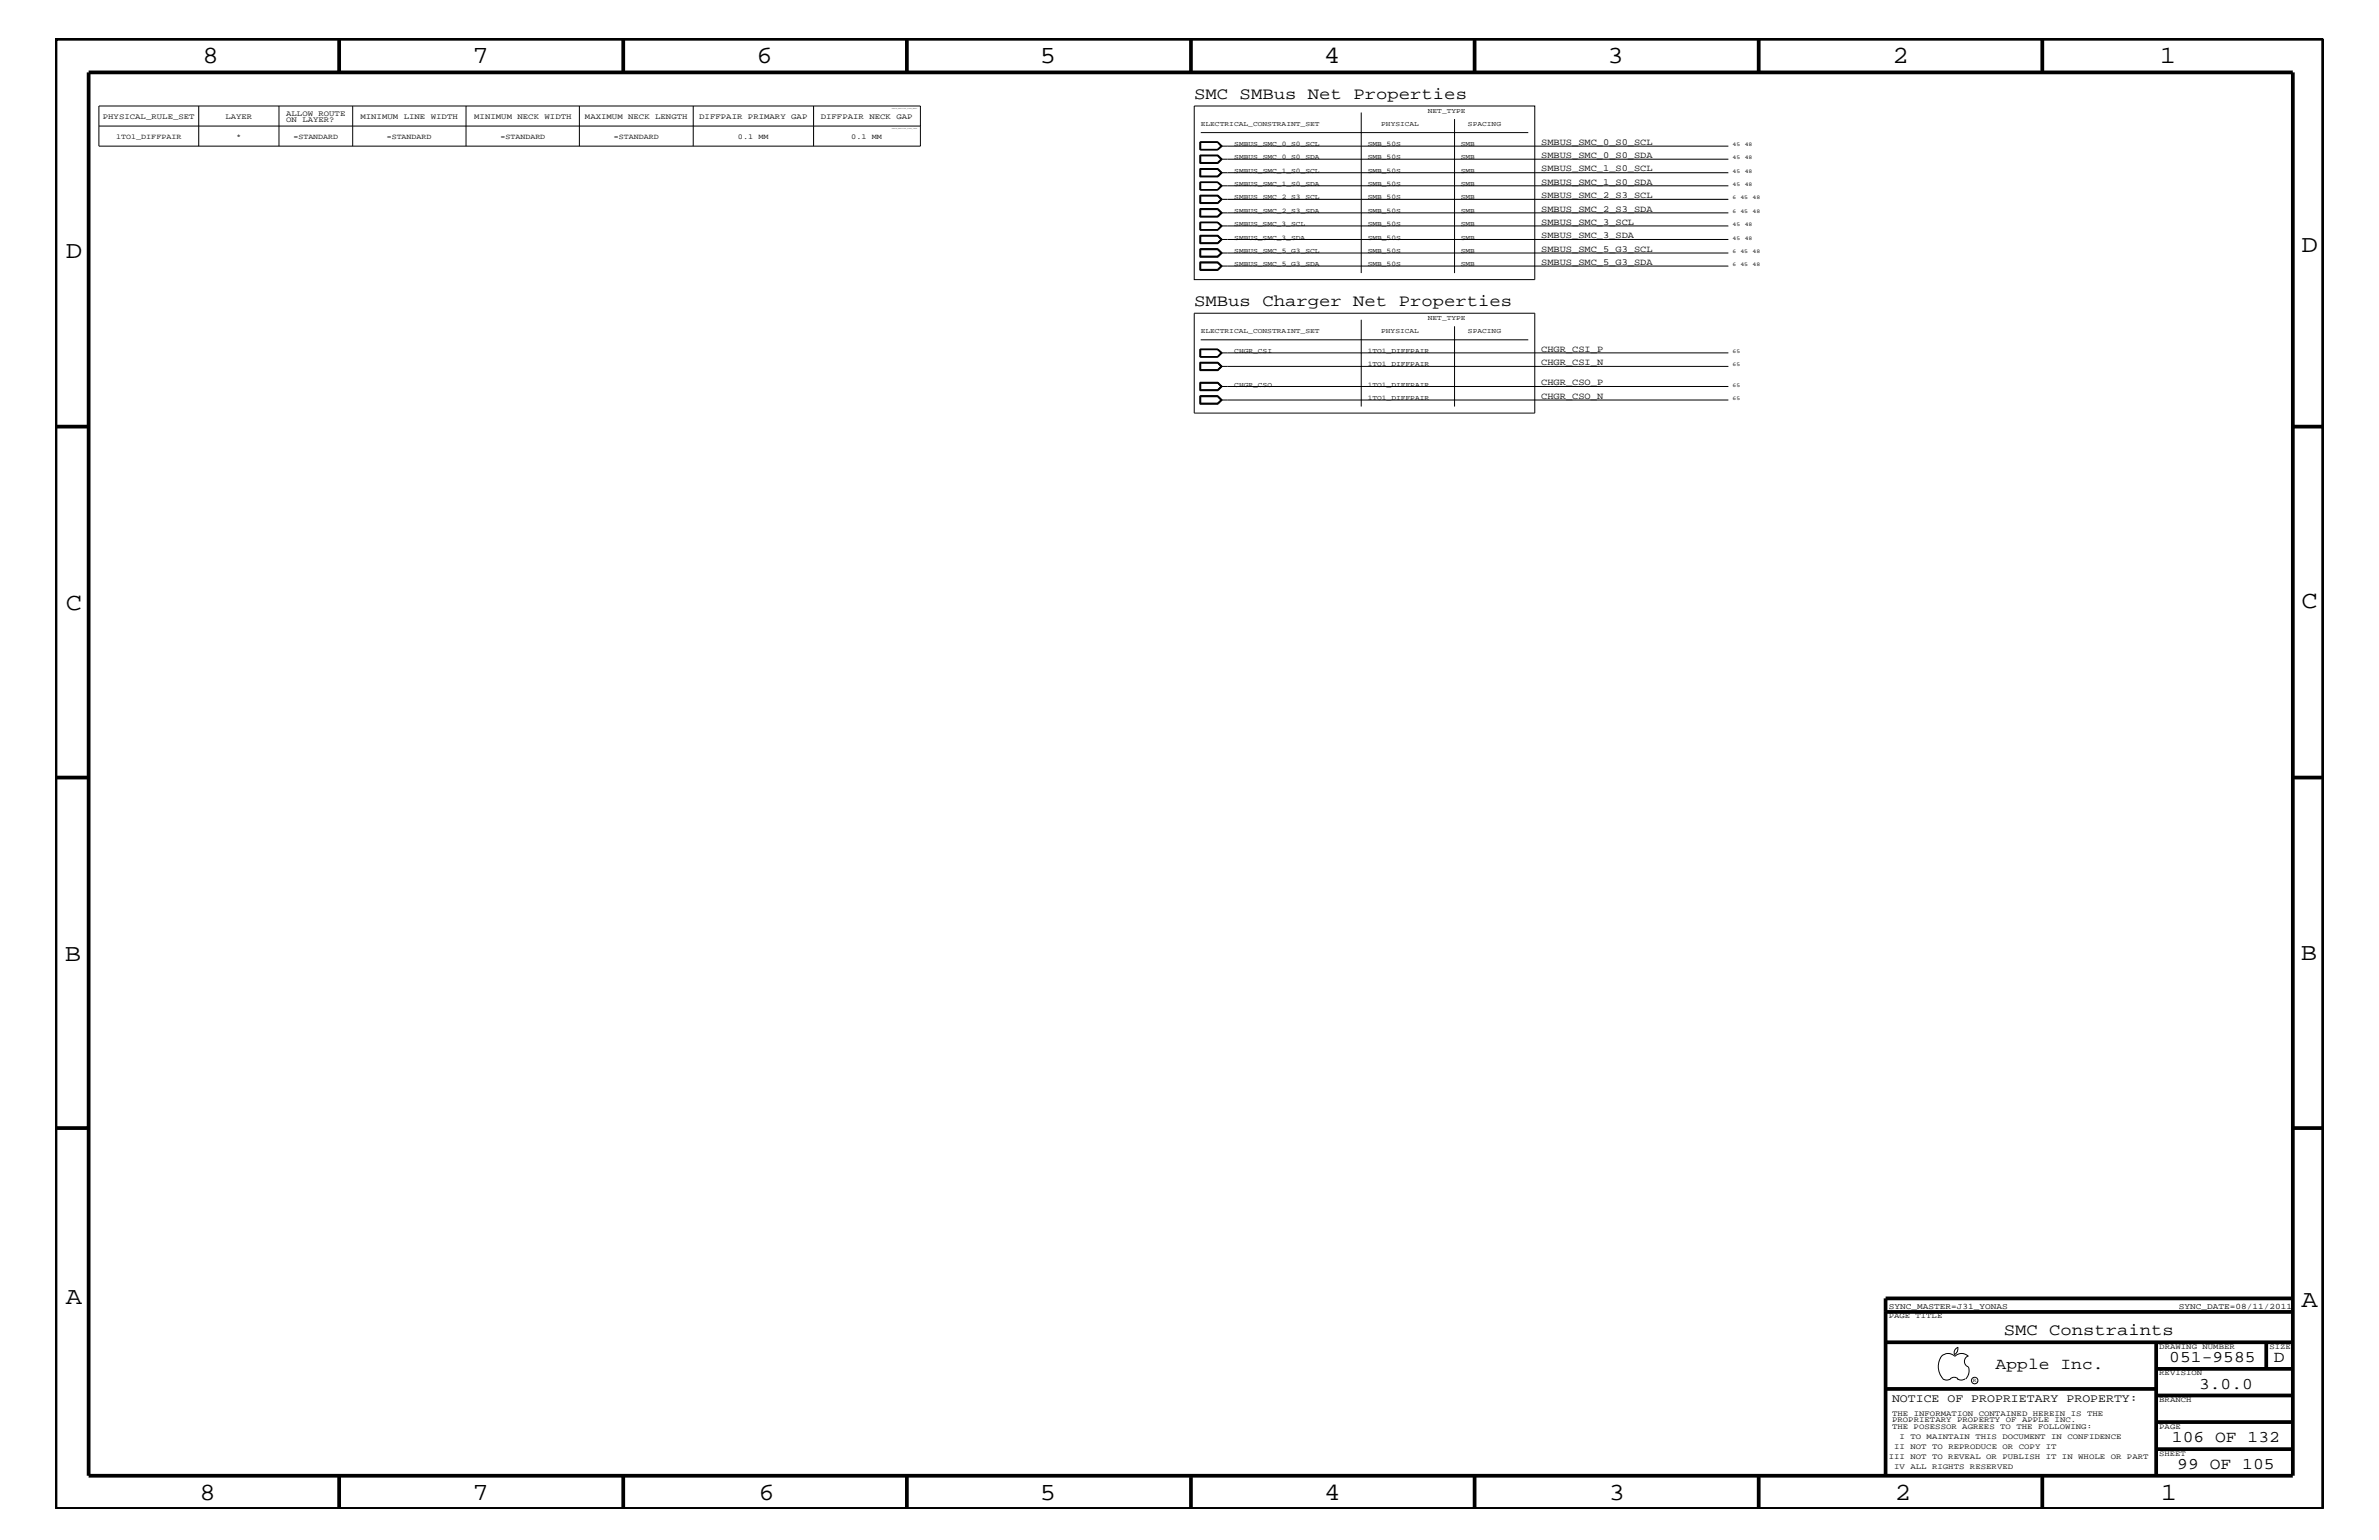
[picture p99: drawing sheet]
<svg xmlns="http://www.w3.org/2000/svg" width="432mm" height="279mm" viewBox="0 0 432 279" stroke-linecap="round" stroke-linejoin="round" font-family="sans-serif">
<defs><g id="words">
<g font-size="4.5">
<text x="36.7" y="11.5">8</text>
<text x="85.8" y="11.5">7</text>
<text x="137.3" y="11.5">6</text>
<text x="188.7" y="11.5">5</text>
<text x="240.3" y="11.5">4</text>
<text x="291.8" y="11.5">3</text>
<text x="343.5" y="11.5">2</text>
<text x="392" y="11.5">1</text>
<text x="11.9" y="46.8">D</text>
<text x="417.7" y="45.7">D</text>
<text x="11.9" y="110.6">C</text>
<text x="417.8" y="110.3">C</text>
<text x="11.8" y="174.3">B</text>
<text x="417.6" y="174.2">B</text>
<text x="11.9" y="236.7">A</text>
<text x="417.8" y="237.1">A</text>
<text x="36.2" y="272.1">8</text>
<text x="85.8" y="272.1">7</text>
<text x="137.7" y="272.1">6</text>
<text x="188.7" y="272.1">5</text>
<text x="240.4" y="272.1">4</text>
<text x="292" y="272.1">3</text>
<text x="343.9" y="272.1">2</text>
<text x="392.2" y="272.1">1</text>
</g>
<g font-size="3">
<text x="216.7" y="18">SMC SMBus Net Properties</text>
<text x="216.7" y="55.6">SMBus Charger Net Properties</text>
<text x="363.7" y="242.3">SMC Constraints</text>
<text x="362.2" y="248.4">Apple Inc.</text>
<text x="393.7" y="247.1">051-9585</text>
<text x="399.2" y="252">3.0.0</text>
<text x="412.7" y="247.1">D</text>
<text x="394.2" y="261.6">106 OF 132</text>
<text x="395.2" y="266.6">99 OF 105</text>
</g>
<text font-size="2.1" x="343.4" y="254.4">NOTICE OF PROPRIETARY PROPERTY:</text>
<g font-size="1.7">
<text x="279.7" y="28.6">SMBUS_SMC_0_S0_SDA</text>
<text x="279.7" y="26.3">SMBUS_SMC_0_S0_SCL</text>
<text x="279.7" y="31.1">SMBUS_SMC_1_S0_SCL</text>
<text x="279.7" y="33.6">SMBUS_SMC_1_S0_SDA</text>
<text x="279.7" y="35.9">SMBUS_SMC_2_S3_SCL</text>
<text x="279.7" y="40.8">SMBUS_SMC_3_SCL</text>
<text x="279.7" y="38.4">SMBUS_SMC_2_S3_SDA</text>
<text x="279.7" y="43.2">SMBUS_SMC_3_SDA</text>
<text x="279.7" y="45.7">SMBUS_SMC_5_G3_SCL</text>
<text x="279.7" y="48">SMBUS_SMC_5_G3_SDA</text>
<text x="279.7" y="63.9">CHGR_CSI_P</text>
<text x="279.7" y="69.9">CHGR_CSO_P</text>
<text x="279.7" y="66.2">CHGR_CSI_N</text>
<text x="279.7" y="72.3">CHGR_CSO_N</text>
</g>
<g font-size="1.5">
<text x="342.8" y="237.4">SYNC_MASTER=J31_YONAS</text>
<text x="395.5" y="237.4">SYNC_DATE=08/11/2011</text>
</g>
<g font-size="1.4">
<text x="18.7" y="21.6">PHYSICAL_RULE_SET</text>
<text x="40.9" y="21.6">LAYER</text>
<text x="51.9" y="21">ALLOW ROUTE</text>
<text x="51.9" y="22.2">ON LAYER?</text>
<text x="65.4" y="21.6">MINIMUM LINE WIDTH</text>
<text x="86.1" y="21.6">MINIMUM NECK WIDTH</text>
<text x="106.2" y="21.6">MAXIMUM NECK LENGTH</text>
<text x="126.9" y="21.6">DIFFPAIR PRIMARY GAP</text>
<text x="149" y="21.6">DIFFPAIR NECK GAP</text>
<text x="21.1" y="25.3">1TO1_DIFFPAIR</text>
<text x="42.9" y="25.3">*</text>
<text x="53.3" y="25.3">=STANDARD</text>
<text x="70.2" y="25.3">=STANDARD</text>
<text x="90.8" y="25.3">=STANDARD</text>
<text x="111.4" y="25.3">=STANDARD</text>
<text x="133.9" y="25.3">0.1 MM</text>
<text x="154.5" y="25.3">0.1 MM</text>
<text x="342.8" y="239.2">PAGE TITLE</text>
<text x="391.9" y="244.7">DRAWING NUMBER</text>
<text x="411.9" y="244.7">SIZE</text>
<text x="391.9" y="249.5">REVISION</text>
<text x="343.4" y="256.8">THE INFORMATION CONTAINED HEREIN IS THE</text>
<text x="391.9" y="254.4">BRANCH</text>
<text x="343.4" y="259.3">THE POSESSOR AGREES TO THE FOLLOWING:</text>
<text x="343.4" y="258">PROPRIETARY PROPERTY OF APPLE INC.</text>
<text x="343.8" y="262.9">II NOT TO REPRODUCE OR COPY IT</text>
<text x="344.8" y="261.1">I TO MAINTAIN THIS DOCUMENT IN CONFIDENCE</text>
<text x="391.9" y="259.3">PAGE</text>
<text x="342.8" y="264.7">III NOT TO REVEAL OR PUBLISH IT IN WHOLE OR PART</text>
<text x="343.8" y="266.6">IV ALL RIGHTS RESERVED</text>
<text x="391.9" y="264.1">SHEET</text>
</g>
<g font-size="1.3">
<text x="217.9" y="22.9">ELECTRICAL_CONSTRAINT_SET</text>
<text x="250.7" y="22.9">PHYSICAL</text>
<text x="259.2" y="20.4">NET_TYPE</text>
<text x="266.4" y="22.9">SPACING</text>
<text x="224" y="28.9">SMBUS_SMC_0_S0_SDA</text>
<text x="224" y="26.5">SMBUS_SMC_0_S0_SCL</text>
<text x="248.2" y="28.9">SMB_50S</text>
<text x="248.2" y="26.5">SMB_50S</text>
<text x="265.2" y="28.9">SMB</text>
<text x="265.2" y="26.5">SMB</text>
<text x="224" y="31.4">SMBUS_SMC_1_S0_SCL</text>
<text x="224" y="33.7">SMBUS_SMC_1_S0_SDA</text>
<text x="248.2" y="31.4">SMB_50S</text>
<text x="248.2" y="33.7">SMB_50S</text>
<text x="265.2" y="31.4">SMB</text>
<text x="265.2" y="33.7">SMB</text>
<text x="224" y="41">SMBUS_SMC_3_SCL</text>
<text x="224" y="38.6">SMBUS_SMC_2_S3_SDA</text>
<text x="224" y="36.2">SMBUS_SMC_2_S3_SCL</text>
<text x="248.2" y="41">SMB_50S</text>
<text x="248.2" y="38.6">SMB_50S</text>
<text x="248.2" y="36.2">SMB_50S</text>
<text x="265.2" y="41">SMB</text>
<text x="265.2" y="38.6">SMB</text>
<text x="265.2" y="36.2">SMB</text>
<text x="224" y="43.5">SMBUS_SMC_3_SDA</text>
<text x="224" y="45.9">SMBUS_SMC_5_G3_SCL</text>
<text x="248.2" y="43.5">SMB_50S</text>
<text x="248.2" y="45.9">SMB_50S</text>
<text x="265.2" y="43.5">SMB</text>
<text x="265.2" y="45.9">SMB</text>
<text x="224" y="48.3">SMBUS_SMC_5_G3_SDA</text>
<text x="248.2" y="48.3">SMB_50S</text>
<text x="265.2" y="48.3">SMB</text>
<text x="259.2" y="58">NET_TYPE</text>
<text x="217.9" y="60.4">ELECTRICAL_CONSTRAINT_SET</text>
<text x="224" y="64">CHGR_CSI</text>
<text x="248.2" y="64">1TO1_DIFFPAIR</text>
<text x="250.7" y="60.4">PHYSICAL</text>
<text x="266.4" y="60.4">SPACING</text>
<text x="224" y="70.1">CHGR_CSO</text>
<text x="248.2" y="70.1">1TO1_DIFFPAIR</text>
<text x="248.2" y="66.5">1TO1_DIFFPAIR</text>
<text x="248.2" y="72.6">1TO1_DIFFPAIR</text>
</g>
<g font-size="1">
<text x="314.5" y="28.9">45</text>
<text x="314.5" y="26.5">45</text>
<text x="316.7" y="28.9">48</text>
<text x="316.7" y="26.5">48</text>
<text x="314.5" y="31.4">45</text>
<text x="314.5" y="33.7">45</text>
<text x="316.7" y="31.4">48</text>
<text x="316.7" y="33.7">48</text>
<text x="314.5" y="38.6">6</text>
<text x="314.5" y="36.2">6</text>
<text x="314.5" y="41">45</text>
<text x="315.9" y="38.6">45</text>
<text x="315.9" y="36.2">45</text>
<text x="316.7" y="41">48</text>
<text x="318.1" y="38.6">48</text>
<text x="318.1" y="36.2">48</text>
<text x="314.5" y="45.9">6</text>
<text x="314.5" y="43.5">45</text>
<text x="315.9" y="45.9">45</text>
<text x="316.7" y="43.5">48</text>
<text x="318.1" y="45.9">48</text>
<text x="314.5" y="48.3">6</text>
<text x="315.9" y="48.3">45</text>
<text x="318.1" y="48.3">48</text>
<text x="314.5" y="64">65</text>
<text x="314.5" y="70.1">65</text>
<text x="314.5" y="66.5">65</text>
<text x="314.5" y="72.6">65</text>
<text x="358.1" y="250.7">R</text>
</g>
<g font-size=".3">
<text x="161.9" y="19.8">TABLE_PHYSICAL_RULE_HEAD</text>
<text x="161.9" y="23.5">TABLE_PHYSICAL_RULE_ITEM</text>
</g>
</g></defs>
<g fill="none" stroke="#000" stroke-width=".18">
<path d="M18 19.2h149.1v7.3h-149.1zM36.1 19.2v7.3M50.6 19.2v7.3M64 19.2v7.3M84.6 19.2v7.3M105.2 19.2v7.3M125.8 19.2v7.3M147.7 19.2v7.3M216.8 19.2h61.8v31.5h-61.8zM18 22.9h149.1M217.8 28.1h3.3l.7 .8-.7 .7h-3.3zM217.8 25.8h3.3l.7 .7-.7 .7h-3.3z"/>
<path d="M217.8 30.6h3.3l.7 .7-.7 .8h-3.3zM217.8 33h3.3l.7 .7-.7 .8h-3.3zM217.8 35.4h3.3l.7 .8-.7 .7h-3.3zM217.8 37.9h3.3l.7 .7-.7 .8h-3.3zM217.9 25.8h3.1M217.9 33.1h3.1M217.9 37.9h3.1l.7 .7-.7 .7M217.9 25.8v1.4M217.9 33v1.5M217.9 37.9v1.4h3.1M217.9 27.1h3.1M217.9 34.4h3.1"/>
<path d="M217.9 24.1h59.5M217.9 28.3h3.1l.6 .6-.6 .6h-3.1zM217.9 25.8v1.3M217.9 30.7h3.1l.6 .6-.6 .6h-3.1zM217.9 33.1v1.3M217.9 35.6h3.1l.6 .6-.6 .6h-3.1zM217.9 38h3.1l.6 .6-.6 .6h-3.1zM221 28.2l.7 .7-.7 .7h-3.1M221 25.8l.7 .7-.7 .6M221 30.7l.7 .6-.7 .7M221 33.1l.7 .6-.7 .7M221 35.5l.7 .7-.7 .6"/>
<path d="M221 25.8l.6 .7M221 33.1l.6 .6M221 28.2l.8 .7-.8 .7M221 25.8l.8 .7-.8 .7M221 30.7l.8 .6-.8 .7M221 33l.8 .7-.8 .8M221 35.5l.8 .7-.8 .6M221 37.9l.8 .7-.8 .7M221 28.2h-3.1v1.4M221 30.7h-3.1v1.3h3.1M221 35.5h-3.1v1.3h3.1M221.6 26.5l-.6 .6"/>
<path d="M221.6 33.7l-.6 .7M221.6 28.9h92.1M221.6 26.5h92.1M221.6 31.3h92.1M221.6 33.7h92.1M221.6 36.2h92.1M221.6 38.6h92.1M247.1 20.4v29.1M264 21.6v27.9M216.8 56.8h61.8v18.1h-61.8zM217.8 40.3h3.3l.7 .7-.7 .8h-3.3zM217.8 45.1h3.3l.7 .8-.7 .8h-3.3z"/>
<path d="M217.8 47.5h3.3l.7 .8-.7 .7h-3.3zM217.9 40.4h3.1M217.9 45.2h3.1l.7 .7-.7 .6M217.9 47.7h3.1M217.9 40.3v1.5M217.9 45.1v1.5h3.1l.8-.7-.8-.8M217.9 41.7h3.1M217.9 46.5h3.1M217.9 40.4v1.3M217.9 47.7v1.2h3.1l.6-.6M221 40.4l.7 .6-.7 .7M221 42.8l.7 .6"/>
<path d="M221 47.7l.7 .6-.7 .7h-3.1M221 40.4l.6 .6M221 47.7l.6 .6M221 40.3l.8 .7-.8 .8M221 42.8l.8 .6M221 42.8h-3.1v1.3h3.1M221 49l.8-.7-.8-.7h-3.1v1.4M221.6 45.9l-.6-.6h-3.1v1.2M221.6 43.4l-.6 .6h-3.1v-1.1h3.1l.6 .5h92.1M221.6 41l-.6 .7M221.6 45.9l-.6 .6M221.6 41h92.1"/>
<path d="M221.6 45.9h92.1M221.6 48.3h92.1M221.7 43.4l-.7 .7M221.8 43.4l-.8 .7M221.8 43.4l-.7 .8h-3.3v-1.5h3.3l.7 .7M247.1 58v15.8M264 59.2v14.6M217.8 63.3h3.3l.7 .7-.7 .8h-3.3zM217.8 65.7h3.3l.7 .8-.7 .7h-3.3zM217.8 69.4h3.3l.7 .7-.7 .8h-3.3zM217.8 71.8h3.3l.7 .8-.7 .7h-3.3zM217.9 63.4h3.1"/>
<path d="M217.9 71.9h3.1l.7 .7-.7 .6M217.9 63.3v1.5M217.9 64.7h3.1M217.9 73.2h3.1M217.9 61.7h59.5M217.9 63.4v1.3M217.9 65.9h3.1l.6 .6-.6 .6h-3.1zM217.9 69.5h3.1l.6 .6-.6 .6h-3.1zM221 65.8l.7 .7-.7 .7M221 63.4l.7 .6-.7 .7M221 69.4l.7 .7-.7 .7M221 63.4l.6 .6"/>
<path d="M221 71.8l.8 .8-.8 .7h-3.1v-1.5M221 65.8l.8 .7-.8 .7M221 63.3l.8 .7-.8 .8M221 69.4l.8 .7-.8 .7M221 65.8h-3.1v1.4h3.1M221 69.4h-3.1v1.4h3.1M221.6 72.6l-.6-.6h-3.1v1.2M221.6 64l-.6 .7M221.6 72.6l-.6 .6M221.6 66.5h92.1M221.6 64h92.1M221.6 70.1h92.1"/>
<path d="M221.6 72.6h92.1M352.4 246.1a1.69 1.69 0 0 1 2.4 0M352.4 246a3.3 3.3 0 0 0 .3 4.1M352.6 250.2l.7 .2 .7-.2M354 250.2l.7-.3 .7 .3M354.8 246.1a1.69 1.69 0 0 1 2.5 0M355.3 250.2l.7 .2 .7-.2M355.3 244.4l.1 .3a1.18 1.18 0 0 1-.6 1M355.4 244.4a.99 .99 0 0 0-.6 1.4M357.2 246a1.04 1.04 0 0 0-.6 1 1.04 1.04 0 0 0 .6 1M357.3 248l.1 .7a2.11 2.11 0 0 1-.6 1.5"/>
<circle cx="358.4" cy="250.5" r=".59"/>
</g>
<g fill="none" stroke="#000" stroke-width=".68" stroke-linecap="butt">
<path d="M10.1 7h411.6v266.8h-411.6zM16.1 13.1h400.1v254.6h-400.1zM61.6 7v6.1M113.1 7v6.1M164.6 7v6.1M216.2 7v6.1M267.6 7v6.1M319.2 7v6.1M370.7 7v6.1M10.1 77.4h6M416.2 77.4h5.5M10.1 141.1h6"/>
<path d="M416.2 141.1h5.5M10.1 204.7h6M416.2 204.7h5.5M342.2 238h74M416.2 235.6h-74v32.1M342.2 243.5h74M342.2 252h49.2M391.4 258h24.8M391.4 253.2h24.8M391.4 248.4h24.8M391.4 243.5v24.2M411.3 243.5v4.9"/>
<path d="M61.6 267.7v6.1M113.1 267.7v6.1M164.6 267.7v6.1M216.2 268v5.8M267.6 267.7v6.1M319.2 267.7v6.1M370.7 267.7v6.1M391.4 262.9h24.8"/>
</g>
<use href="#words"/>
</svg>
